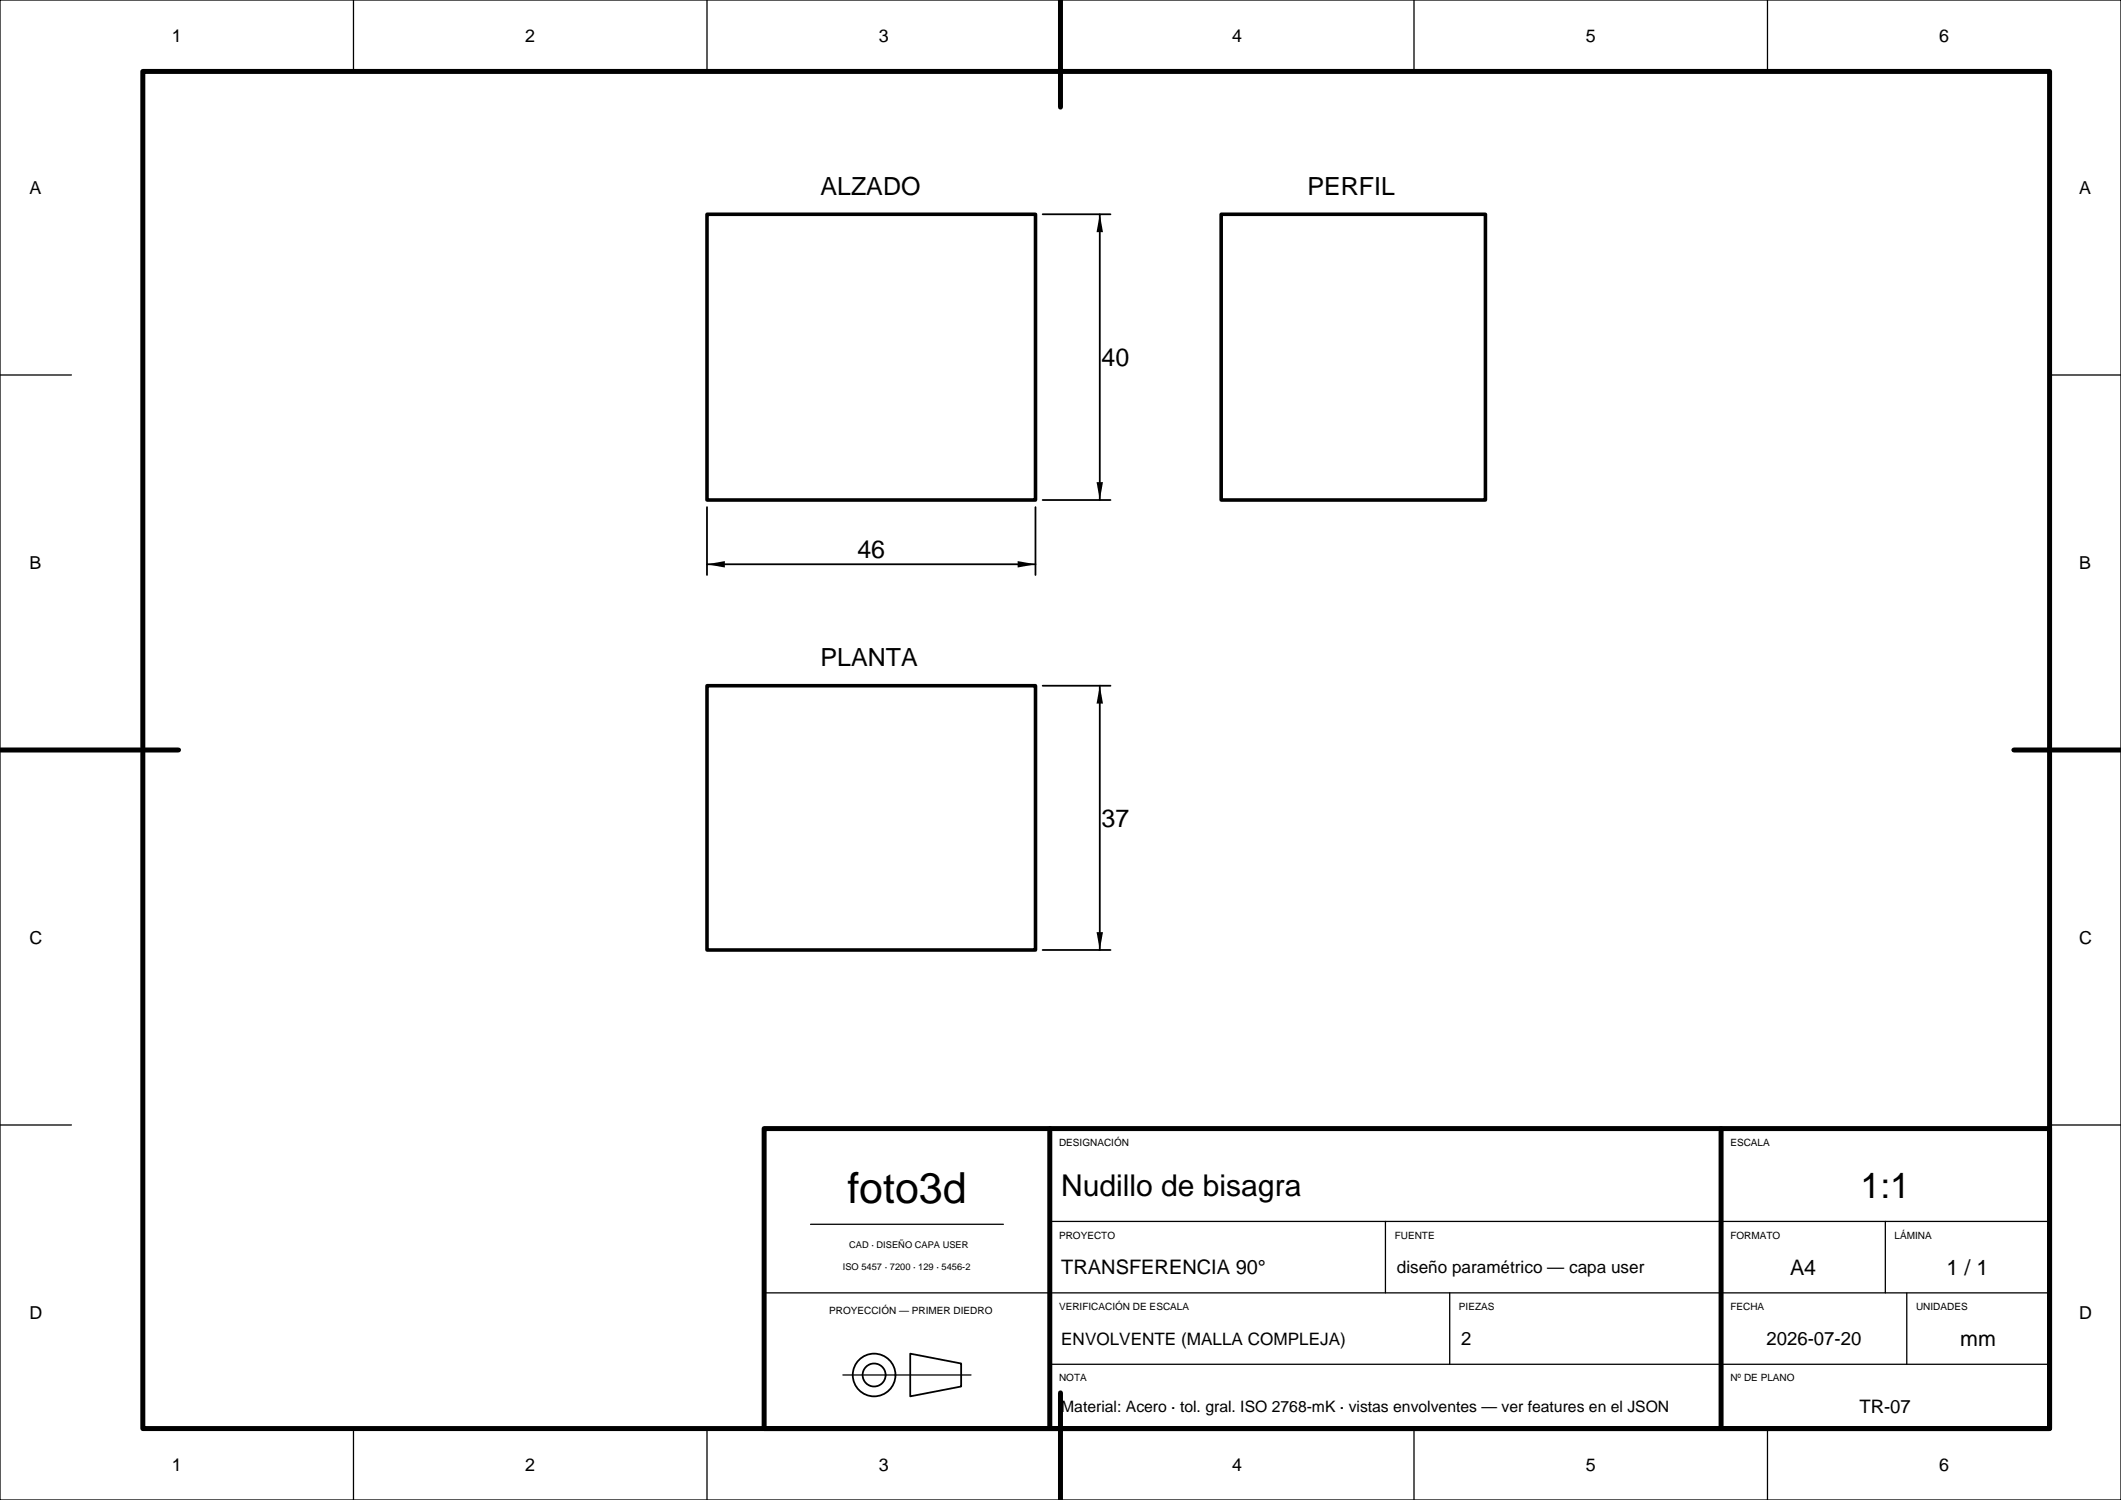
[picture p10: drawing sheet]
<svg xmlns="http://www.w3.org/2000/svg" width="297mm" height="210mm" viewBox="0 0 297 210" stroke-linecap="round" stroke-linejoin="round" font-family="sans-serif">
<defs><g id="words">
<text font-size="6" x="118.7" y="168.4">foto3d</text>
<text font-size="5" x="260.5" y="167.7">1:1</text>
<text font-size="4.2" x="148.6" y="167.4">Nudillo de bisagra</text>
<g font-size="3.5">
<text x="114.9" y="27.3">ALZADO</text>
<text x="183.1" y="27.3">PERFIL</text>
<text x="154.3" y="51.3">40</text>
<text x="120.1" y="78.1">46</text>
<text x="114.9" y="93.3">PLANTA</text>
<text x="154.3" y="115.8">37</text>
</g>
<g font-size="3">
<text x="250.7" y="178.5">A4</text>
<text x="272.6" y="178.5">1 / 1</text>
<text x="274.5" y="188.5">mm</text>
</g>
<text font-size="2.8" x="148.6" y="178.4">TRANSFERENCIA 90°</text>
<g font-size="2.6">
<text x="204.6" y="188.3">2</text>
<text x="247.4" y="188.3">2026-07-20</text>
<text x="260.4" y="197.8">TR-07</text>
</g>
<g font-size="2.5">
<text x="24.1" y="5.9">1</text>
<text x="73.6" y="5.9">2</text>
<text x="123.1" y="5.9">3</text>
<text x="172.6" y="5.9">4</text>
<text x="222.1" y="5.9">5</text>
<text x="271.6" y="5.9">6</text>
<text x="4.2" y="27.2">A</text>
<text x="291.2" y="27.2">A</text>
<text x="4.2" y="79.7">B</text>
<text x="291.2" y="79.7">B</text>
<text x="4.2" y="132.2">C</text>
<text x="291.2" y="132.2">C</text>
<text x="4.2" y="184.7">D</text>
<text x="291.2" y="184.7">D</text>
<text x="24.1" y="205.9">1</text>
<text x="73.6" y="205.9">2</text>
<text x="123.1" y="205.9">3</text>
<text x="172.6" y="205.9">4</text>
<text x="222.1" y="205.9">5</text>
<text x="271.6" y="205.9">6</text>
</g>
<g font-size="2.4">
<text x="195.6" y="178.3">diseño paramétrico — capa user</text>
<text x="148.6" y="188.3">ENVOLVENTE (MALLA COMPLEJA)</text>
</g>
<text font-size="2.2" x="148.6" y="197.7">Material: Acero · tol. gral. ISO 2768-mK · vistas envolventes — ver features en el JSON</text>
<g font-size="1.4">
<text x="148.3" y="160.4">DESIGNACIÓN</text>
<text x="242.3" y="160.4">ESCALA</text>
<text x="148.3" y="173.4">PROYECTO</text>
<text x="195.3" y="173.4">FUENTE</text>
<text x="242.3" y="173.4">FORMATO</text>
<text x="265.3" y="173.4">LÁMINA</text>
<text x="116.1" y="183.9">PROYECCIÓN — PRIMER DIEDRO</text>
<text x="148.3" y="183.4">VERIFICACIÓN DE ESCALA</text>
<text x="204.3" y="183.4">PIEZAS</text>
<text x="242.3" y="183.4">FECHA</text>
<text x="268.3" y="183.4">UNIDADES</text>
<text x="148.3" y="193.4">NOTA</text>
<text x="242.3" y="193.4">Nº DE PLANO</text>
</g>
<g font-size="1.3">
<text x="118" y="177.9">ISO 5457 · 7200 · 129 · 5456-2</text>
<text x="118.9" y="174.7">CAD · DISEÑO CAPA USER</text>
</g>
</g></defs>
<path d="M99 30h46v40h-46zM171 30h37v40h-37zM99 96h46v37h-46z" fill="none" stroke="#000" stroke-width=".5"/>
<g fill="none" stroke="#000" stroke-width=".25">
<path d="M146 30h9.5M154 30v40M99 71v9.5M99 79h46M145 71v9.5M146 70h9.5M146 96h9.5M154 96v37M146 133h9.5M127.5 189.5l7.1 1.4v3.2l-7.1 1.4z"/>
<circle cx="122.4" cy="192.5" r="1.61"/>
<circle cx="122.4" cy="192.5" r="2.99"/>
</g>
<path d="M154 30l.4 2.5h-.8zM99 79l2.5-.4v.9zM142.5 78.6l2.5 .4-2.5 .5zM153.6 67.5h.8l-.4 2.5zM154 96l.4 2.5h-.8zM153.6 130.5h.8l-.4 2.5z" fill="#000"/>
<g fill="none" stroke="#000" stroke-width=".18">
<path d="M0 0h297v210h-297zM49.5 0v10M99 0v10M148.5 0v10M198 0v10M247.5 0v10M0 52.5h10M287 52.5h10M0 105h10M287 105h10M0 157.5h10M287 157.5h10"/>
<path d="M113.5 171.4h27M147 171h140M194 171v10M264 171v10M107 181h180M118 192.5h18M147 191h140M203 181v10M267 181v10M49.5 200v10M99 200v10M148.5 200v10"/>
<path d="M198 200v10M247.5 200v10"/>
</g>
<path d="M20 10h267v190h-267zM148.5 0v15M0 105h25M282 105h15M107 158h180v42h-180zM147 158v42M241 158v42M148.5 195v15" fill="none" stroke="#000" stroke-width=".7"/>
<use href="#words"/>
</svg>
